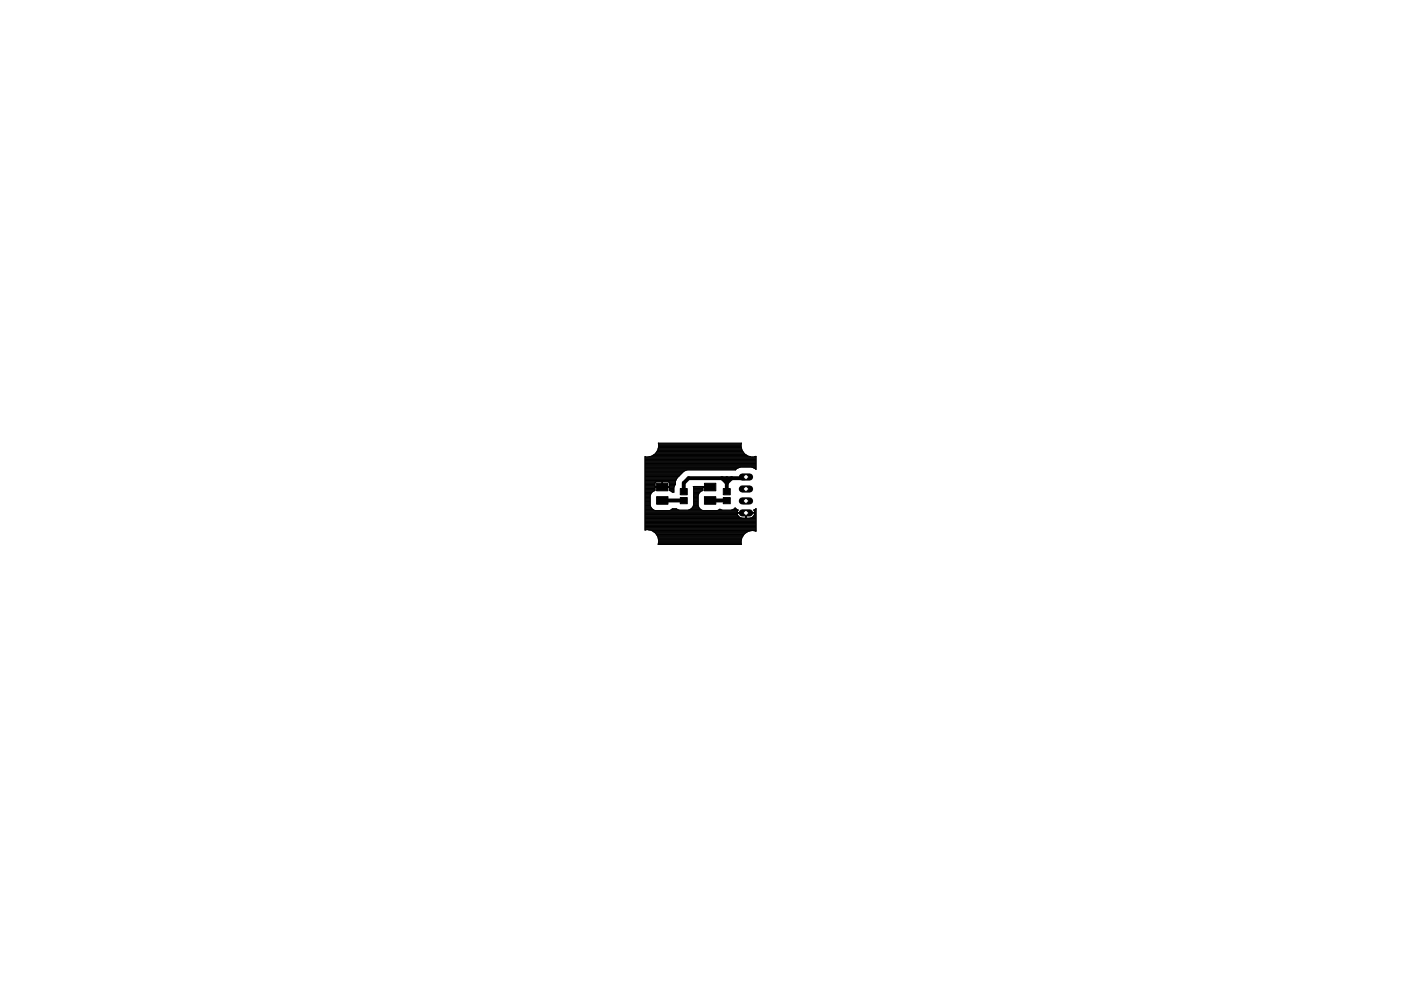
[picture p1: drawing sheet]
<svg xmlns="http://www.w3.org/2000/svg" width="297mm" height="210mm" viewBox="0 0 297 210" stroke-linecap="round" stroke-linejoin="round" font-family="sans-serif">
<path d="M139.2 102.5h2.4v1.6h-2.4zM139.2 105.3h2.4v1.6h-2.4zM144.2 105.5h1.5v1.3h-1.5zM144.2 103.6h1.5v1.3h-1.5zM149.4 102.5h2.4v1.6h-2.4zM149.4 105.3h2.4v1.6h-2.4zM153.4 105.5h1.4v1.3h-1.4zM153.4 103.6h1.4v1.3h-1.4z" fill="#000" stroke="#000" stroke-width=".21"/>
<path d="M140.4 106.1h4.5v.1M150.6 106.1l3.5 .1M153.1 101.4l1 1 1-1M154.1 101.4v2.8h.2M158.2 101.1l-.3 .3h-11.9l-1 1v1.8" fill="none" stroke="#000" stroke-width=".83"/>
<g fill="none" stroke="#000" stroke-width=".21">
<path d="M136.8 96.8v15.6M136.8 99h23.5M136.8 99.9h8.1M136.8 99.8h8.4M136.8 99.7h8.7M136.8 99.6h19.2M136.8 99.5h19.3M136.8 99.4h19.4M136.8 99.2h19.7M136.8 99.1h20M136.8 98.9h23.5M136.8 98.7h23.5"/>
<path d="M136.8 98.6h23.5M136.8 98.5h23.5M136.8 98.4h23.5M136.8 98.3h23.5M136.8 98.1h23.5M136.8 98h23.5M136.8 97.9h23.5M136.8 97.8h23.5M136.8 97.7h23.5M136.8 97.6h23.5M136.8 97.4h23.5M136.8 97.3h23.5"/>
<path d="M136.8 97.2h23.5M136.8 97.1h23.5M136.8 96.9h23.5M136.8 96.8h.1M137.6 96.8h21.6M138.2 96.7h20.4M138.4 96.6h20M138.5 96.5h19.7M138.7 96.4h19.4M138.9 96.2h19M139 96.1h18.8M139.1 96h18.6"/>
<path d="M139.2 95.9h18.4M139.3 95.7h18.2M139.3 95.6h18.1M139.4 95.5h18M139.5 95.4h17.8M139.5 95.2h17.8M139.5 95.1h17.7M139.6 95h17.6M139.6 94.9h17.6M139.6 94.1h17.6M139.6 94.8h17.6M139.6 94.2h17.6"/>
<path d="M139.6 94.7h17.5M139.6 94.3h17.5M139.7 94.5h17.4M139.7 94.4h17.4M156.2 99.4l-.3 .3h-10.3a5.2 5.2 0 0 0-2.4 2.4v.6M157 99l-.8 .4M158.6 96.7l.9 .2 .8-.1v2.7l-1-.5M158.6 96.7a2.33 2.33 0 0 1-1.4-2.8h-17.6a2.36 2.36 0 0 1-2.8 2.9M159.5 99.1h.8M159.8 99.2h.5M159.9 96.8h.4M160.1 99.4h.2"/>
<path d="M160.2 99.5h.1M136.8 103.2h6.1M136.8 108.3h19.6M136.8 108.1h1.9M136.8 109.8h20.4M136.8 112.4l.4-.1 1 .2M136.8 102.1h6.4M136.8 112.4h.1M136.8 112.2h23.5M136.8 112.1h23.5M136.8 112h23.5M136.8 111.9h23.5"/>
<path d="M136.8 111.8h23.5M136.8 111.6h23.5M136.8 111.5h23.5M136.8 111.4h23.5M136.8 111.3h23.5M136.8 111.1h23.5M136.8 111h23.5M136.8 110.9h23.5M136.8 110.8h23.5M136.8 110.7h23.5M136.8 110.6h23.5M136.8 110.4h23.5"/>
<path d="M136.8 110.3h23.5M136.8 110.2h23.5M136.8 110.1h23.5M136.8 109.9h23.5M136.8 109.7h20.1M136.8 109.6h19.9M136.8 109.5h19.8M136.8 109.3h19.7M136.8 109.2h19.6M136.8 109.1h19.6M136.8 109h19.5M136.8 108.9h19.5"/>
<path d="M136.8 108.7h21.3M136.8 108.6h19.5M136.8 108.5h19.5M136.8 108.4h19.6M136.8 108h1.6M136.8 107.9h1.5M136.8 107.8h1.4M136.8 107.7h1.3M136.8 107.5h1.2M136.8 107.4h1.2M136.8 107.3h1.1M136.8 107.2h1.1"/>
<path d="M136.8 107.1h1.1M136.8 106.9h1.1M136.8 106.8h1.1M136.8 106.7h1.1M136.8 106.6h1.1M136.8 106.4h1.1M136.8 106.3h1.1M136.8 106.2h1.1M136.8 106.1h1.1M136.8 106h1.1M136.8 105.9h1.1M136.8 105.7h1.1"/>
<path d="M136.8 105.6h1.1M136.8 105.5h1.1M136.8 105.4h1.1M136.8 105.2h1.1M136.8 105.1h1.1M136.8 105h1.1M136.8 104.9h1.1M136.8 104.8h1.2M136.8 104.6h1.2M136.8 104.5h1.3M136.8 104.4h1.4M136.8 104.3h1.5"/>
<path d="M136.8 104.2h1.7M136.8 104.1h2M136.8 103.9h2.1M136.8 103.8h2.1M136.8 103.7h2.1M136.8 103.6h2.1M136.8 103.4h2.1M136.8 103.3h3.5M136.8 103.1h2.1M136.8 103h2.1M136.8 102.8h2.1M136.8 102.7h2.1"/>
<path d="M136.8 102.6h2.1M136.8 102.5h2.1M136.8 102.4h2.1M136.8 102.2h2.2M136.8 102h6.5M136.8 101.9h6.5M136.8 101.8h6.5M136.8 101.6h6.6M136.8 101.5h6.6M136.8 101.4h6.7M136.8 101.3h6.8M136.8 101.2h6.9"/>
<path d="M136.8 101h7.1M136.8 100.9h7.2M136.8 100.8h7.3M136.8 100.7h7.4M136.8 100.6h7.6M136.8 100.4h7.7M136.8 100.3h7.8M136.8 100.2h7.9M136.8 100.1h8M137.5 112.4h22.8M137.9 107.2l.2 .5M138.1 107.7l.8 .6"/>
<path d="M138.1 112.5h22.2M138.2 112.5l.8 .5 .5 .8M138.3 112.6h20.7M138.5 112.7h20M138.7 112.8h19.7M138.9 112.9h19.3M138.9 102.3v.9M139 113.1h19M139.1 113.2h18.7M139.1 113.3h18.6M139.2 102.2l-.3 .1M139.2 113.4h18.4"/>
<path d="M139.3 113.6h18.3M139.4 113.7h18.1M139.5 113.8l.2 .9M139.5 113.8h17.9M139.5 113.9h17.8M139.5 114h17.8M139.6 115.4h17.6M139.6 114.2h17.6M139.6 115.3h17.6M139.6 114.3h17.6M139.6 115.1h17.5M139.6 114.4h17.6"/>
<path d="M139.6 115h17.5M139.6 114.9h17.5M139.6 114.5h17.6M139.7 114.8h17.4M139.7 114.6h17.5M140.3 102.2v1.2h-1.4v.6l-.8 .6-.2 .5v2.1M140.3 103.1h.2M140.3 103h.2M140.3 102.8h.2M140.3 102.7h.2M140.3 102.6h.2M140.3 102.5h.2"/>
<path d="M140.3 102.4h.2M140.3 102.2h.2M140.5 102.2v1.2h1.4v.6l.7 .4h.3v-1.1l.2-.5M140.5 103.3h2.4M141.6 102.2l.3 .1M141.8 102.2h1.4M141.9 102.3v.9M141.9 102.4h1.3M141.9 103.9h1M141.9 103.8h1M141.9 103.7h1M141.9 103.6h1"/>
<path d="M141.9 103.4h1M141.9 103.1h1.1M141.9 103h1.1M141.9 102.8h1.2M141.9 102.7h1.3M141.9 102.6h1.3M141.9 102.5h1.3M142 104.1h.9M142.2 108.1h6.6M142.3 104.2h.6M142.4 108h1.3M142.5 104.3h.4"/>
<path d="M142.5 107.9h.9M143.2 102.7l-.1 .1M144 108.1l-.6-.2h-.8l-.7 .4M146.3 108h2.2M146.5 107.9h1.9M146.6 107.8h1.7M146.8 107.7h1.4M146.9 107.6l-.9 .5M146.9 107.5h1.3M146.9 107.4h1.2M147 107.3h1.1M147 103.2h3.5v.2h-1.5v.6l-.8 .6-.2 .5v2.1"/>
<path d="M147 107.2h1M147.1 107.1l-.2 .5M147.1 105.2v1.9M147.1 107.1h.9M147.1 106.9h.9M147.1 106.8h.9M147.1 106.7h.9M147.1 106.6h.9M147.1 106.4h.9M147.1 106.3h.9M147.1 106.2h.9M147.1 106.1h.9"/>
<path d="M147.1 106h.9M147.1 105.9h.9M147.1 105.7h.9M147.1 105.6h.9M147.1 105.5h.9M147.1 105.4h.9M147.1 105.2h.9M147.1 105.1h.9M147.1 105h.9M147.1 104.9h1M147.1 104.8h1M147.1 104.6h1.1"/>
<path d="M147.1 104.5h1.2M147.1 104.4h1.3M147.1 104.3h1.4M147.1 104.2h1.5M147.1 104.1h1.8M147.1 103.9h1.9M147.1 103.8h1.9M147.1 103.7h1.9M147.1 103.6h1.9M147.1 103.4h1.9M147.1 103.3h3.4M148 107.2l.2 .5"/>
<path d="M148.2 107.7l.9 .6M149 103.2l-2-.1 .1 2.1M152.3 108.1h4.2M152.5 108h.3M153.1 108.1l-.5-.2-.6 .4M155.1 108.1l.8-.4 .6 .4-.2 .4M155.4 108h.9M155.7 107.9h.4M155.8 107.8h.2M156.3 108.7h.1M156.3 108.7h1.8v1.1M156.3 108.8h3.7"/>
<path d="M156.3 108.8h.1M156.3 108.8l.2 .5M156.3 108.5v.2M156.5 109.3l.1 .2M156.6 109.5l.1 .1M157.8 113.2l-.5 .8-.2 .9 .1 .5h-17.7l.2-.7M158.1 109.7h.1M158.1 109.6h.1M158.1 109.5h.1M158.1 109.3h.1M158.1 109.2h.1M158.1 109.1h.1"/>
<path d="M158.1 109h.1M158.1 108.9h.1M158.2 108.7h2.1M159.1 109.8h1.2M159.4 109.7h.9M159.6 109.6h.7M159.7 109.5h.6M159.8 108.1l.2 .6M159.8 108.1l.5-.3v4.8l-.8-.1-.9 .2-.8 .5M159.8 108.1h.5M159.8 109.3h.5M159.9 108.3h.4"/>
<path d="M159.9 109.2h.4M159.9 108.4h.4M160 109.1h.3M160 109h.3M160 108.5h.3M160 108.9h.3M160 108.6h.3M160 108.7h-1.8v1.1M160 108.8l-.4 .8-.4 .2h-1.9l-.6-.2M160 108.8h.1M160 108.7h.1M160.1 108h.2"/>
<path d="M160.1 112.6h.2M160.2 107.9h.1"/>
</g>
<path d="M157.4 101.1h1.5" fill="none" stroke="#000" stroke-width="1.5"/>
<circle cx="158.2" cy="101.1" r=".51" fill="#fff" stroke="#000" stroke-width=".21"/>
<path d="M157.4 103.7h1.5" fill="none" stroke="#000" stroke-width="1.5"/>
<circle cx="158.2" cy="103.7" r=".51" fill="#fff" stroke="#000" stroke-width=".21"/>
<path d="M157.4 106.2h1.5" fill="none" stroke="#000" stroke-width="1.5"/>
<circle cx="158.2" cy="106.2" r=".51" fill="#fff" stroke="#000" stroke-width=".21"/>
<path d="M157.4 108.8h1.5" fill="none" stroke="#000" stroke-width="1.5"/>
<circle cx="158.2" cy="108.8" r=".51" fill="#fff" stroke="#000" stroke-width=".21"/>
</svg>
